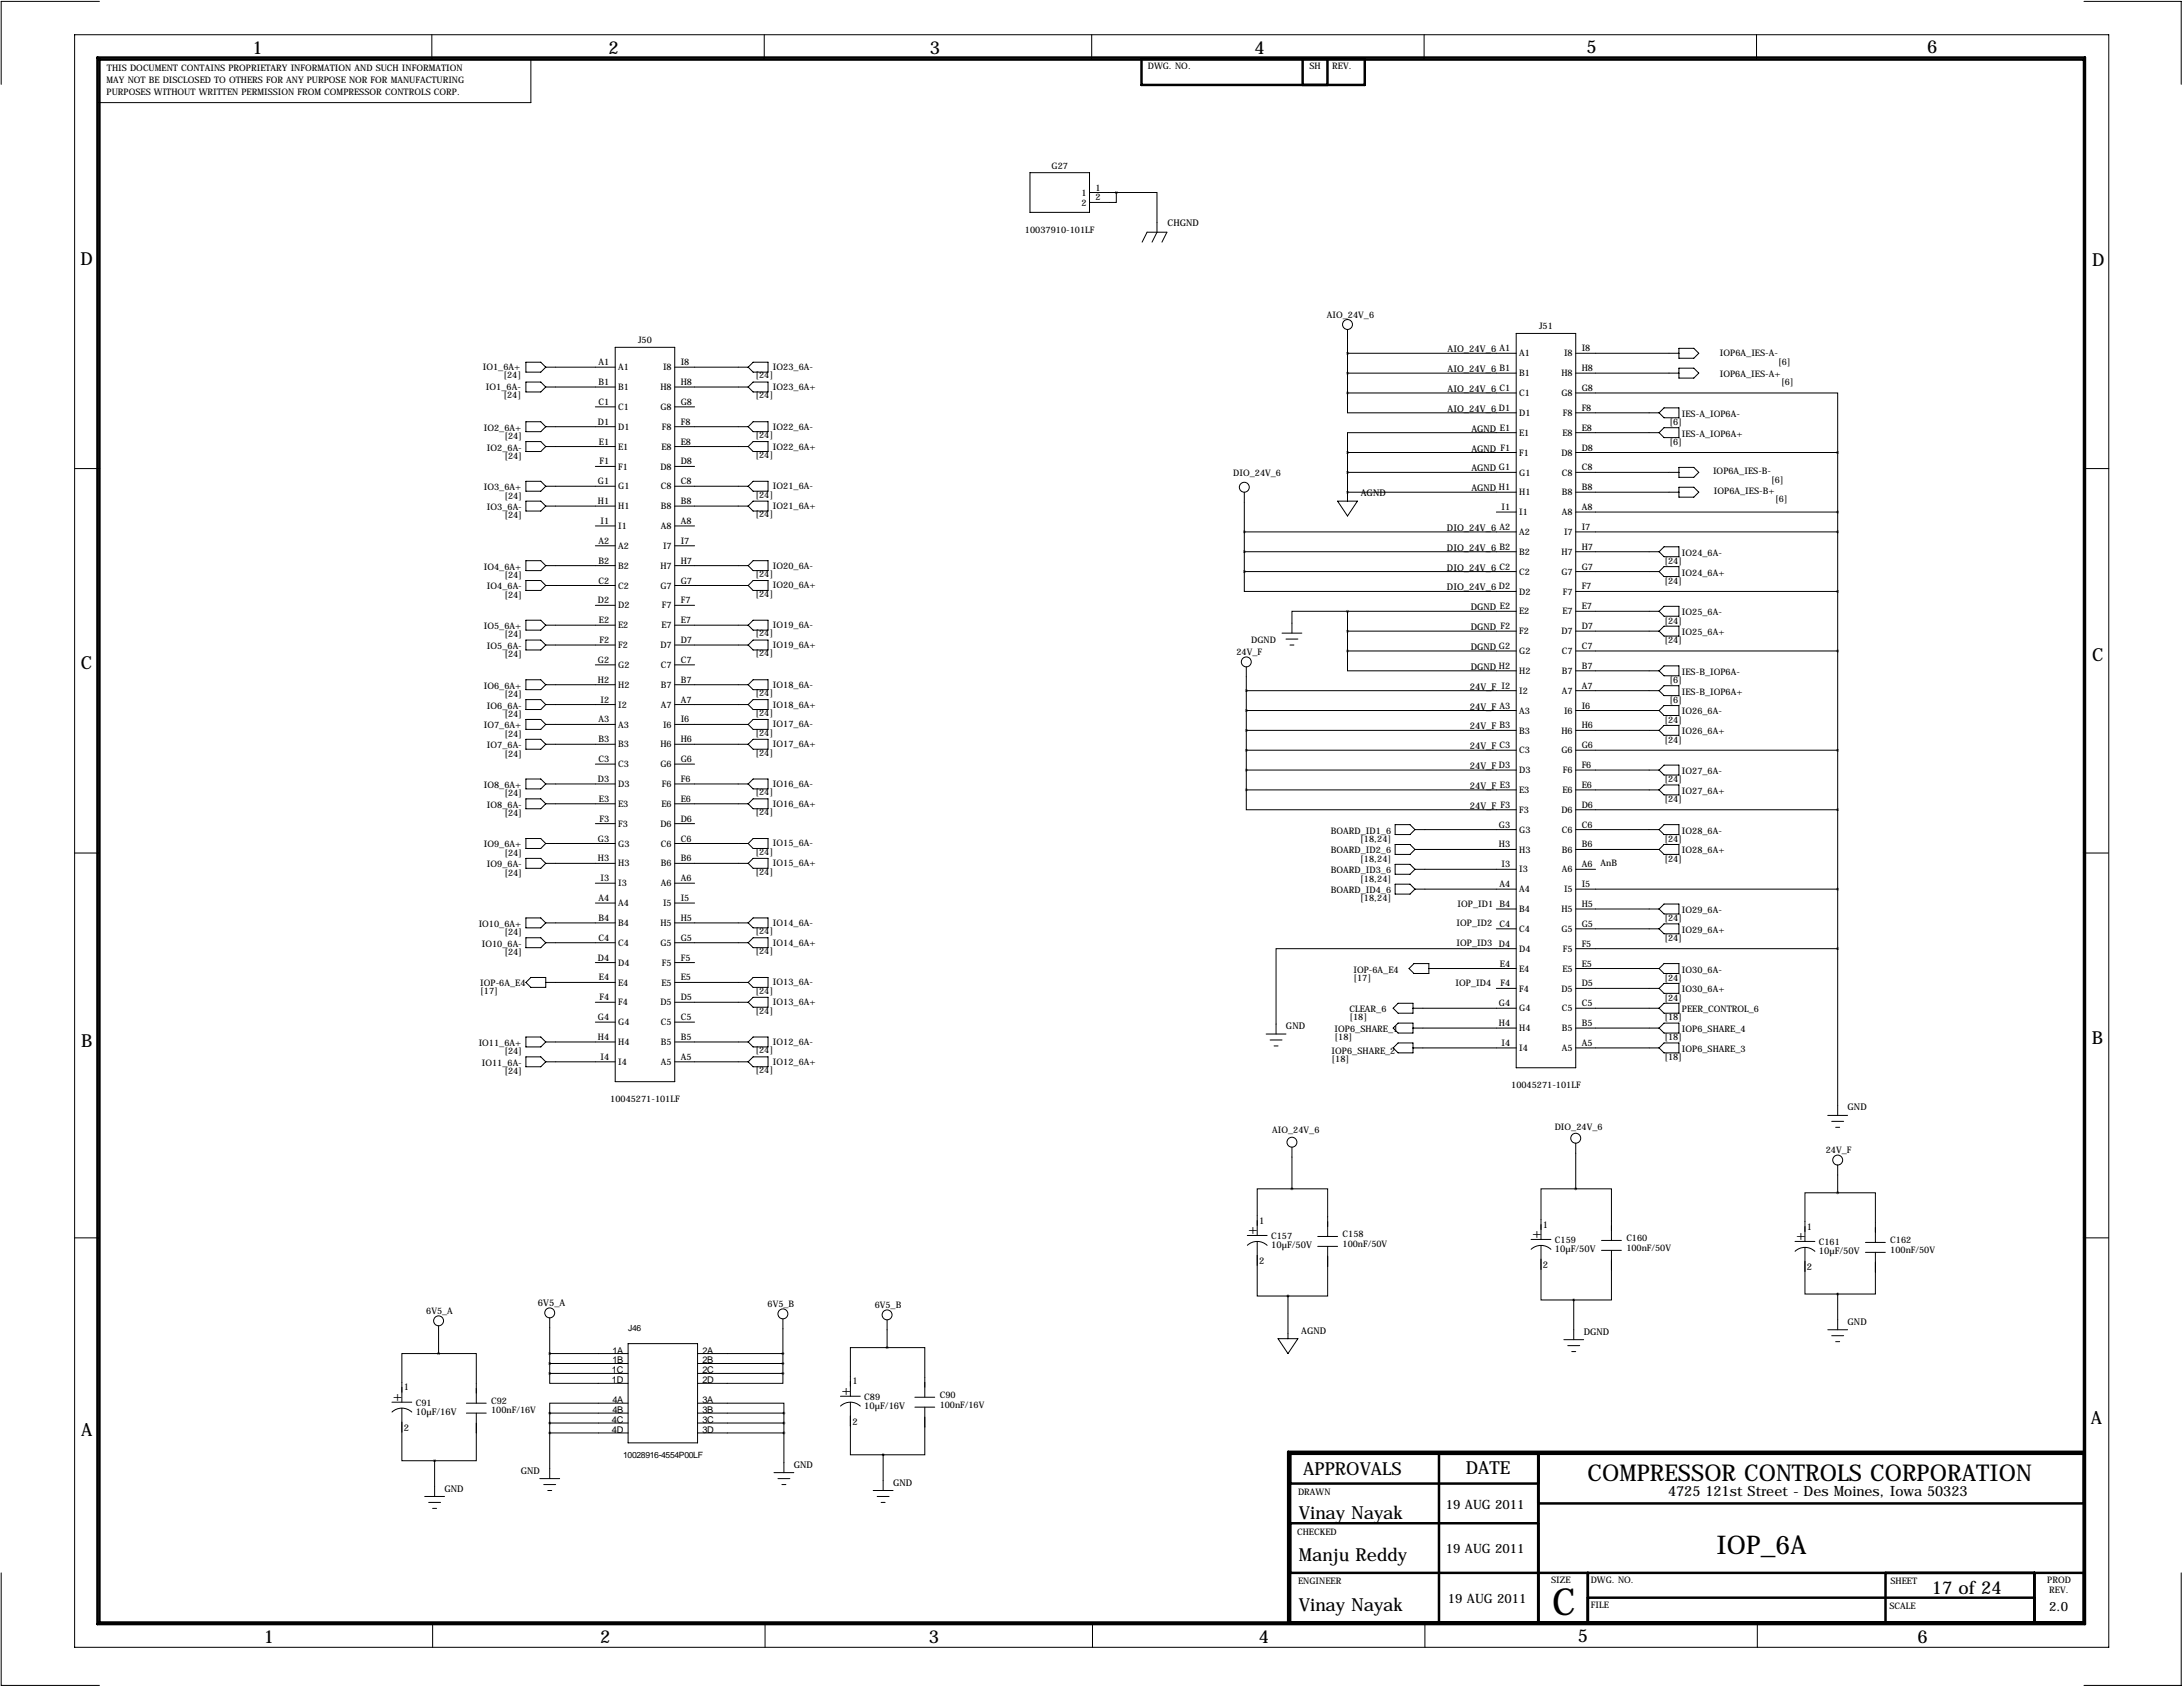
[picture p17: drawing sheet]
<svg xmlns="http://www.w3.org/2000/svg" width="559mm" height="432mm" viewBox="0 0 559 432" stroke-linecap="round" stroke-linejoin="round" font-family="sans-serif">
<defs><g id="words">
<text font-size="9.6" x="397.3" y="413.5">C</text>
<text font-size="6.6" x="439.4" y="397.8">IOP_6A</text>
<text font-size="5.9" x="406.4" y="379">COMPRESSOR CONTROLS CORPORATION</text>
<g font-size="4.6">
<text x="64.6" y="13.7">1</text>
<text x="155.8" y="13.7">2</text>
<text x="238" y="13.7">3</text>
<text x="321.1" y="13.7">4</text>
<text x="406.1" y="13.5">5</text>
<text x="493.3" y="13.5">6</text>
<text x="20.6" y="67.9">D</text>
<text x="535.6" y="68.1">D</text>
<text x="20.7" y="171.1">C</text>
<text x="535.5" y="169.2">C</text>
<text x="20.8" y="268.1">B</text>
<text x="535.4" y="267.2">B</text>
<text x="535.2" y="364.5">A</text>
<text x="20.8" y="367.5">A</text>
<text x="333.6" y="377.4">APPROVALS</text>
<text x="375.2" y="377.2">DATE</text>
<text x="332.5" y="388.9">Vinay Nayak</text>
<text x="332.5" y="399.5">Manju Reddy</text>
<text x="494.5" y="407.9">17 of 24</text>
<text x="332.5" y="412.2">Vinay Nayak</text>
<text x="67.5" y="420.6">1</text>
<text x="153.6" y="420.6">2</text>
<text x="237.8" y="420.6">3</text>
<text x="322.2" y="420.5">4</text>
<text x="403.9" y="420.4">5</text>
<text x="490.9" y="420.6">6</text>
</g>
<g font-size="3.6">
<text x="319.5" y="316">+</text>
<text x="392.2" y="317">+</text>
<text x="459.7" y="317.5">+</text>
<text x="100.6" y="358.6">+</text>
<text x="215.4" y="357.1">+</text>
<text x="427" y="383">4725 121st Street - Des Moines, Iowa 50323</text>
</g>
<g font-size="3.3">
<text x="370.1" y="386.3">19 AUG 2011</text>
<text x="370.1" y="397.5">19 AUG 2011</text>
<text x="370.6" y="410.2">19 AUG 2011</text>
<text x="524.5" y="412.2">2.0</text>
</g>
<g font-size="2.4">
<text x="298.9" y="57.9">CHGND</text>
<text x="370.5" y="90.2">AIO_24V_6 A1</text>
<text x="370.5" y="95.3">AIO_24V_6 B1</text>
<text x="370.5" y="100.3">AIO_24V_6 C1</text>
<text x="370.5" y="105.4">AIO_24V_6 D1</text>
<text x="376.6" y="110.5">AGND E1</text>
<text x="376.6" y="115.6">AGND F1</text>
<text x="376.6" y="120.7">AGND G1</text>
<text x="376.6" y="125.7">AGND H1</text>
<text x="348.3" y="127">AGND</text>
<text x="370.4" y="135.9">DIO_24V_6 A2</text>
<text x="370.4" y="141">DIO_24V_6 B2</text>
<text x="370.4" y="146.1">DIO_24V_6 C2</text>
<text x="370.4" y="151.1">DIO_24V_6 D2</text>
<text x="376.5" y="161.3">DGND F2</text>
<text x="376.5" y="156.2">DGND E2</text>
<text x="376.5" y="166.4">DGND G2</text>
<text x="376.5" y="171.5">DGND H2</text>
<text x="376.2" y="176.5">24V_F I2</text>
<text x="376.2" y="181.6">24V_F A3</text>
<text x="376.2" y="186.7">24V_F B3</text>
<text x="376.2" y="191.8">24V_F C3</text>
<text x="376.2" y="196.8">24V_F D3</text>
<text x="376.2" y="201.9">24V_F E3</text>
<text x="376.2" y="207">24V_F F3</text>
<text x="329.2" y="263.4">GND</text>
<text x="472.9" y="284.2">GND</text>
<text x="322.3" y="313.2">1</text>
<text x="395" y="314.2">1</text>
<text x="462.5" y="314.7">1</text>
<text x="322.3" y="323.5">2</text>
<text x="325.4" y="319.4">10µF/50V</text>
<text x="398" y="320.4">10µF/50V</text>
<text x="465.6" y="320.9">10µF/50V</text>
<text x="395" y="324.5">2</text>
<text x="462.5" y="325">2</text>
<text x="137.7" y="334.3">6V5_A</text>
<text x="333.1" y="341.4">AGND</text>
<text x="405.4" y="341.6">DGND</text>
<text x="472.9" y="339.1">GND</text>
<text x="156.8" y="346.5">1A</text>
<text x="179.8" y="346.5">2A</text>
<text x="156.7" y="351.5">1C</text>
<text x="156.8" y="349">1B</text>
<text x="179.8" y="349">2B</text>
<text x="179.8" y="351.5">2C</text>
<text x="103.4" y="355.9">1</text>
<text x="156.7" y="354.1">1D</text>
<text x="156.8" y="359.2">4A</text>
<text x="179.8" y="354.1">2D</text>
<text x="179.8" y="359.2">3A</text>
<text x="218.2" y="354.3">1</text>
<text x="106.4" y="362.1">10µF/16V</text>
<text x="156.7" y="364.2">4C</text>
<text x="156.8" y="361.7">4B</text>
<text x="179.8" y="361.7">3B</text>
<text x="179.8" y="364.2">3C</text>
<text x="218.2" y="364.6">2</text>
<text x="221.2" y="360.6">10µF/16V</text>
<text x="103.4" y="366.2">2</text>
<text x="156.7" y="366.8">4D</text>
<text x="179.8" y="366.8">3D</text>
<text x="133.3" y="377.2">GND</text>
<text x="203.2" y="375.7">GND</text>
<text x="113.8" y="381.8">GND</text>
<text x="228.6" y="380.2">GND</text>
</g>
<g font-size="2.3">
<text x="293.8" y="17.6">DWG. NO.</text>
<text x="335.2" y="17.7">SH</text>
<text x="341" y="17.7">REV.</text>
<text x="27.3" y="21.1">MAY NOT BE DISCLOSED TO OTHERS FOR ANY PURPOSE NOR FOR MANUFACTURING</text>
<text x="27.4" y="18.3">THIS DOCUMENT CONTAINS PROPRIETARY INFORMATION AND SUCH INFORMATION</text>
<text x="27.3" y="24.2">PURPOSES WITHOUT WRITTEN PERMISSION FROM COMPRESSOR CONTROLS CORP.</text>
<text x="269.2" y="43.2">G27</text>
<text x="276.8" y="50.1">1</text>
<text x="276.8" y="52.6">2</text>
<text x="280.4" y="48.8">1</text>
<text x="280.4" y="51.3">2</text>
<text x="262.4" y="59.5">10037910-101LF</text>
<text x="339.6" y="81.3">AIO_24V_6</text>
<text x="163.3" y="87.9">J50</text>
<text x="394" y="84.3">J51</text>
<text x="404.9" y="89.9">I8</text>
<text x="123.6" y="94.7">IO1_6A+</text>
<text x="153.2" y="93.5">A1</text>
<text x="158.2" y="94.8">A1</text>
<text x="169.7" y="94.8">I8</text>
<text x="174.2" y="93.5">I8</text>
<text x="197.9" y="94.7">IO23_6A-</text>
<text x="388.9" y="91.2">A1</text>
<text x="400.4" y="91.2">I8</text>
<text x="404.9" y="95">H8</text>
<text x="440.3" y="91.2">IOP6A_IES-A-</text>
<text x="455.2" y="93.3">[6]</text>
<text x="124.4" y="99.8">IO1_6A-</text>
<text x="128.9" y="96.9">[24]</text>
<text x="128.9" y="101.9">[24]</text>
<text x="153.2" y="98.6">B1</text>
<text x="158.2" y="99.9">B1</text>
<text x="169.1" y="99.9">H8</text>
<text x="174.2" y="98.6">H8</text>
<text x="193.4" y="101.9">[24]</text>
<text x="193.4" y="96.9">[24]</text>
<text x="197.9" y="99.8">IO23_6A+</text>
<text x="388.9" y="96.3">B1</text>
<text x="388.9" y="101.4">C1</text>
<text x="399.7" y="96.3">H8</text>
<text x="399.7" y="101.4">G8</text>
<text x="404.9" y="100.1">G8</text>
<text x="440.3" y="96.5">IOP6A_IES-A+</text>
<text x="455.9" y="98.6">[6]</text>
<text x="153.2" y="103.6">C1</text>
<text x="158.2" y="104.9">C1</text>
<text x="169.1" y="104.9">G8</text>
<text x="174.2" y="103.6">G8</text>
<text x="388.9" y="106.5">D1</text>
<text x="400.1" y="106.5">F8</text>
<text x="404.9" y="105.2">F8</text>
<text x="430.5" y="106.7">IES-A_IOP6A-</text>
<text x="123.9" y="110.2">IO2_6A+</text>
<text x="129.1" y="112.4">[24]</text>
<text x="153.1" y="108.7">D1</text>
<text x="153.3" y="113.8">E1</text>
<text x="158.2" y="110">D1</text>
<text x="169.5" y="110">F8</text>
<text x="174.2" y="108.7">F8</text>
<text x="174.2" y="113.8">E8</text>
<text x="193.4" y="112.1">[24]</text>
<text x="197.9" y="110">IO22_6A-</text>
<text x="388.9" y="111.6">E1</text>
<text x="400" y="111.6">E8</text>
<text x="404.9" y="110.2">E8</text>
<text x="427.4" y="108.8">[6]</text>
<text x="427.4" y="113.9">[6]</text>
<text x="430.5" y="111.8">IES-A_IOP6A+</text>
<text x="124.6" y="115.3">IO2_6A-</text>
<text x="129.1" y="117.4">[24]</text>
<text x="153.5" y="118.9">F1</text>
<text x="158.2" y="115.1">E1</text>
<text x="169.3" y="115.1">E8</text>
<text x="174.2" y="118.9">D8</text>
<text x="193.4" y="117.2">[24]</text>
<text x="197.9" y="115.1">IO22_6A+</text>
<text x="388.9" y="116.6">F1</text>
<text x="399.7" y="116.6">D8</text>
<text x="404.9" y="115.3">D8</text>
<text x="123.9" y="125.5">IO3_6A+</text>
<text x="153.1" y="124">G1</text>
<text x="158.2" y="120.2">F1</text>
<text x="158.2" y="125.3">G1</text>
<text x="169.1" y="120.2">D8</text>
<text x="169.2" y="125.3">C8</text>
<text x="174.2" y="124">C8</text>
<text x="197.9" y="125.2">IO21_6A-</text>
<text x="315.7" y="121.9">DIO_24V_6</text>
<text x="388.9" y="121.7">G1</text>
<text x="399.8" y="121.7">C8</text>
<text x="404.9" y="120.4">C8</text>
<text x="404.9" y="125.5">B8</text>
<text x="438.5" y="121.4">IOP6A_IES-B-</text>
<text x="453.4" y="123.5">[6]</text>
<text x="124.6" y="130.6">IO3_6A-</text>
<text x="129.1" y="127.6">[24]</text>
<text x="153.1" y="129">H1</text>
<text x="158.2" y="130.3">H1</text>
<text x="169.2" y="130.3">B8</text>
<text x="174.2" y="129">B8</text>
<text x="193.4" y="127.3">[24]</text>
<text x="197.9" y="130.3">IO21_6A+</text>
<text x="384.3" y="130.6">I1</text>
<text x="388.9" y="126.8">H1</text>
<text x="388.9" y="131.9">I1</text>
<text x="399.8" y="126.8">B8</text>
<text x="399.8" y="131.9">A8</text>
<text x="404.9" y="130.6">A8</text>
<text x="438.7" y="126.5">IOP6A_IES-B+</text>
<text x="454.4" y="128.6">[6]</text>
<text x="129.1" y="132.7">[24]</text>
<text x="153.7" y="134.1">I1</text>
<text x="158.2" y="135.4">I1</text>
<text x="169.2" y="135.4">A8</text>
<text x="174.2" y="134.1">A8</text>
<text x="193.4" y="132.4">[24]</text>
<text x="388.9" y="137">A2</text>
<text x="400.4" y="137">I7</text>
<text x="404.9" y="135.6">I7</text>
<text x="153.2" y="139.2">A2</text>
<text x="158.2" y="140.5">A2</text>
<text x="169.7" y="140.5">I7</text>
<text x="174.2" y="139.2">I7</text>
<text x="388.9" y="142">B2</text>
<text x="399.7" y="142">H7</text>
<text x="404.9" y="140.7">H7</text>
<text x="430.5" y="142.2">IO24_6A-</text>
<text x="123.9" y="145.8">IO4_6A+</text>
<text x="129.1" y="147.9">[24]</text>
<text x="153.2" y="144.3">B2</text>
<text x="153.2" y="149.4">C2</text>
<text x="158.2" y="145.6">B2</text>
<text x="169.1" y="145.6">H7</text>
<text x="174.2" y="144.3">H7</text>
<text x="174.2" y="149.4">G7</text>
<text x="193.4" y="147.7">[24]</text>
<text x="197.9" y="145.5">IO20_6A-</text>
<text x="388.9" y="147.1">C2</text>
<text x="399.7" y="147.1">G7</text>
<text x="404.9" y="145.8">G7</text>
<text x="426.1" y="144.4">[24]</text>
<text x="426.1" y="149.4">[24]</text>
<text x="430.5" y="147.3">IO24_6A+</text>
<text x="124.6" y="150.9">IO4_6A-</text>
<text x="129.1" y="153">[24]</text>
<text x="153.1" y="154.4">D2</text>
<text x="158.2" y="150.7">C2</text>
<text x="158.2" y="155.7">D2</text>
<text x="169.1" y="150.7">G7</text>
<text x="169.5" y="155.7">F7</text>
<text x="174.2" y="154.4">F7</text>
<text x="193.4" y="152.7">[24]</text>
<text x="197.9" y="150.6">IO20_6A+</text>
<text x="388.9" y="152.2">D2</text>
<text x="400.1" y="152.2">F7</text>
<text x="404.9" y="150.9">F7</text>
<text x="404.9" y="156">E7</text>
<text x="123.9" y="161">IO5_6A+</text>
<text x="153.3" y="159.5">E2</text>
<text x="158.2" y="160.8">E2</text>
<text x="169.3" y="160.8">E7</text>
<text x="174.2" y="159.5">E7</text>
<text x="197.9" y="160.8">IO19_6A-</text>
<text x="388.9" y="157.3">E2</text>
<text x="400" y="157.3">E7</text>
<text x="404.9" y="161">D7</text>
<text x="426.1" y="159.6">[24]</text>
<text x="430.5" y="157.5">IO25_6A-</text>
<text x="124.6" y="166.1">IO5_6A-</text>
<text x="129.1" y="163.2">[24]</text>
<text x="153.5" y="164.6">F2</text>
<text x="158.2" y="165.9">F2</text>
<text x="169.1" y="165.9">D7</text>
<text x="174.2" y="164.6">D7</text>
<text x="193.4" y="168">[24]</text>
<text x="193.4" y="162.9">[24]</text>
<text x="197.9" y="165.9">IO19_6A+</text>
<text x="316.5" y="167.6">24V_F</text>
<text x="320.3" y="164.6">DGND</text>
<text x="388.9" y="162.4">F2</text>
<text x="388.9" y="167.4">G2</text>
<text x="399.7" y="162.4">D7</text>
<text x="399.8" y="167.4">C7</text>
<text x="404.9" y="166.1">C7</text>
<text x="426.1" y="164.7">[24]</text>
<text x="430.5" y="162.6">IO25_6A+</text>
<text x="129.1" y="168.2">[24]</text>
<text x="153.1" y="169.7">G2</text>
<text x="158.2" y="171">G2</text>
<text x="169.2" y="171">C7</text>
<text x="174.2" y="169.7">C7</text>
<text x="388.9" y="172.5">H2</text>
<text x="399.8" y="172.5">B7</text>
<text x="404.9" y="171.2">B7</text>
<text x="430.5" y="172.7">IES-B_IOP6A-</text>
<text x="123.9" y="176.3">IO6_6A+</text>
<text x="129.1" y="178.4">[24]</text>
<text x="153.1" y="174.8">H2</text>
<text x="153.7" y="179.8">I2</text>
<text x="158.2" y="176.1">H2</text>
<text x="169.2" y="176.1">B7</text>
<text x="174.2" y="174.8">B7</text>
<text x="174.2" y="179.8">A7</text>
<text x="193.4" y="178.1">[24]</text>
<text x="197.9" y="176">IO18_6A-</text>
<text x="388.9" y="177.6">I2</text>
<text x="399.8" y="177.6">A7</text>
<text x="404.9" y="176.3">A7</text>
<text x="427.4" y="174.8">[6]</text>
<text x="427.4" y="179.9">[6]</text>
<text x="430.5" y="177.8">IES-B_IOP6A+</text>
<text x="124.6" y="181.4">IO6_6A-</text>
<text x="129.1" y="183.5">[24]</text>
<text x="153.2" y="184.9">A3</text>
<text x="158.2" y="181.1">I2</text>
<text x="169.2" y="181.1">A7</text>
<text x="174.2" y="184.9">I6</text>
<text x="193.4" y="183.2">[24]</text>
<text x="197.9" y="181.1">IO18_6A+</text>
<text x="388.9" y="182.7">A3</text>
<text x="400.4" y="182.7">I6</text>
<text x="404.9" y="181.4">I6</text>
<text x="426.1" y="185">[24]</text>
<text x="430.5" y="182.9">IO26_6A-</text>
<text x="123.9" y="186.4">IO7_6A+</text>
<text x="124.6" y="191.5">IO7_6A-</text>
<text x="129.1" y="188.6">[24]</text>
<text x="153.2" y="190">B3</text>
<text x="158.2" y="186.2">A3</text>
<text x="158.2" y="191.3">B3</text>
<text x="169.1" y="191.3">H6</text>
<text x="169.7" y="186.2">I6</text>
<text x="174.2" y="190">H6</text>
<text x="193.4" y="188.3">[24]</text>
<text x="197.9" y="191.3">IO17_6A+</text>
<text x="197.9" y="186.2">IO17_6A-</text>
<text x="388.9" y="187.8">B3</text>
<text x="399.7" y="187.8">H6</text>
<text x="404.9" y="186.4">H6</text>
<text x="404.9" y="191.5">G6</text>
<text x="426.1" y="190.1">[24]</text>
<text x="430.5" y="188">IO26_6A+</text>
<text x="129.1" y="193.6">[24]</text>
<text x="153.2" y="195.1">C3</text>
<text x="158.2" y="196.4">C3</text>
<text x="169.1" y="196.4">G6</text>
<text x="174.2" y="195.1">G6</text>
<text x="193.4" y="193.4">[24]</text>
<text x="388.9" y="192.8">C3</text>
<text x="388.9" y="197.9">D3</text>
<text x="399.7" y="192.8">G6</text>
<text x="400.1" y="197.9">F6</text>
<text x="404.9" y="196.6">F6</text>
<text x="123.9" y="201.7">IO8_6A+</text>
<text x="129.1" y="203.8">[24]</text>
<text x="153.1" y="200.2">D3</text>
<text x="158.2" y="201.5">D3</text>
<text x="169.5" y="201.5">F6</text>
<text x="174.2" y="200.2">F6</text>
<text x="193.4" y="203.5">[24]</text>
<text x="197.9" y="201.4">IO16_6A-</text>
<text x="388.9" y="203">E3</text>
<text x="400" y="203">E6</text>
<text x="404.9" y="201.7">E6</text>
<text x="426.1" y="200.2">[24]</text>
<text x="430.5" y="198.1">IO27_6A-</text>
<text x="430.5" y="203.2">IO27_6A+</text>
<text x="124.6" y="206.8">IO8_6A-</text>
<text x="129.1" y="208.9">[24]</text>
<text x="153.3" y="205.2">E3</text>
<text x="158.2" y="206.5">E3</text>
<text x="169.3" y="206.5">E6</text>
<text x="174.2" y="205.2">E6</text>
<text x="193.4" y="208.6">[24]</text>
<text x="197.9" y="206.5">IO16_6A+</text>
<text x="388.9" y="208.1">F3</text>
<text x="399.7" y="208.1">D6</text>
<text x="404.9" y="206.8">D6</text>
<text x="426.1" y="205.3">[24]</text>
<text x="153.1" y="215.4">G3</text>
<text x="153.5" y="210.3">F3</text>
<text x="158.2" y="211.6">F3</text>
<text x="169.1" y="211.6">D6</text>
<text x="174.2" y="210.3">D6</text>
<text x="174.2" y="215.4">C6</text>
<text x="340.7" y="213.4">BOARD_ID1_6</text>
<text x="348.2" y="215.5">[18,24]</text>
<text x="383.7" y="211.8">G3</text>
<text x="388.9" y="213.2">G3</text>
<text x="399.8" y="213.2">C6</text>
<text x="404.9" y="211.8">C6</text>
<text x="426.1" y="215.5">[24]</text>
<text x="430.5" y="213.4">IO28_6A-</text>
<text x="123.9" y="216.9">IO9_6A+</text>
<text x="124.6" y="222">IO9_6A-</text>
<text x="129.1" y="219">[24]</text>
<text x="153.1" y="220.5">H3</text>
<text x="158.2" y="216.7">G3</text>
<text x="158.2" y="221.8">H3</text>
<text x="169.2" y="216.7">C6</text>
<text x="169.2" y="221.8">B6</text>
<text x="174.2" y="220.5">B6</text>
<text x="193.4" y="218.8">[24]</text>
<text x="197.9" y="221.7">IO15_6A+</text>
<text x="197.9" y="216.7">IO15_6A-</text>
<text x="340.7" y="218.4">BOARD_ID2_6</text>
<text x="348.2" y="220.6">[18,24]</text>
<text x="383.7" y="216.9">H3</text>
<text x="384.3" y="222">I3</text>
<text x="388.9" y="218.2">H3</text>
<text x="399.8" y="218.2">B6</text>
<text x="404.9" y="216.9">B6</text>
<text x="404.9" y="222">A6</text>
<text x="409.7" y="221.7">AnB</text>
<text x="426.1" y="220.6">[24]</text>
<text x="430.5" y="218.4">IO28_6A+</text>
<text x="129.1" y="224.1">[24]</text>
<text x="153.7" y="225.6">I3</text>
<text x="158.2" y="226.9">I3</text>
<text x="169.2" y="226.9">A6</text>
<text x="174.2" y="225.6">A6</text>
<text x="193.4" y="223.9">[24]</text>
<text x="340.7" y="223.5">BOARD_ID3_6</text>
<text x="348.2" y="225.6">[18,24]</text>
<text x="383.8" y="227.1">A4</text>
<text x="388.9" y="223.3">I3</text>
<text x="399.8" y="223.3">A6</text>
<text x="404.9" y="227.1">I5</text>
<text x="153.2" y="230.6">A4</text>
<text x="158.2" y="231.9">A4</text>
<text x="169.7" y="231.9">I5</text>
<text x="174.2" y="230.6">I5</text>
<text x="340.7" y="228.6">BOARD_ID4_6</text>
<text x="348.2" y="230.7">[18,24]</text>
<text x="373.1" y="232.2">IOP_ID1 B4</text>
<text x="388.9" y="228.4">A4</text>
<text x="388.9" y="233.5">B4</text>
<text x="399.7" y="233.5">H5</text>
<text x="400.4" y="228.4">I5</text>
<text x="404.9" y="232.2">H5</text>
<text x="430.5" y="233.7">IO29_6A-</text>
<text x="122.5" y="237.2">IO10_6A+</text>
<text x="129.1" y="239.4">[24]</text>
<text x="153.2" y="235.7">B4</text>
<text x="158.2" y="237">B4</text>
<text x="169.1" y="237">H5</text>
<text x="174.2" y="235.7">H5</text>
<text x="193.4" y="239.1">[24]</text>
<text x="197.9" y="237">IO14_6A-</text>
<text x="372.9" y="237">IOP_ID2</text>
<text x="383.8" y="237.2">C4</text>
<text x="388.9" y="238.6">C4</text>
<text x="399.7" y="238.6">G5</text>
<text x="404.9" y="237.2">G5</text>
<text x="426.1" y="235.8">[24]</text>
<text x="430.5" y="238.8">IO29_6A+</text>
<text x="123.3" y="242.3">IO10_6A-</text>
<text x="129.1" y="244.4">[24]</text>
<text x="153.1" y="245.9">D4</text>
<text x="153.2" y="240.8">C4</text>
<text x="158.2" y="242.1">C4</text>
<text x="169.1" y="242.1">G5</text>
<text x="174.2" y="240.8">G5</text>
<text x="174.2" y="245.9">F5</text>
<text x="193.4" y="244.2">[24]</text>
<text x="197.9" y="242.1">IO14_6A+</text>
<text x="372.9" y="242.1">IOP_ID3</text>
<text x="383.7" y="242.3">D4</text>
<text x="388.9" y="243.6">D4</text>
<text x="400.1" y="243.6">F5</text>
<text x="404.9" y="242.3">F5</text>
<text x="426.1" y="240.9">[24]</text>
<text x="153.3" y="251">E4</text>
<text x="158.2" y="247.2">D4</text>
<text x="169.5" y="247.2">F5</text>
<text x="174.2" y="251">E5</text>
<text x="346.5" y="248.9">IOP-6A_E4</text>
<text x="346.5" y="251">[17]</text>
<text x="384" y="247.4">E4</text>
<text x="388.9" y="248.7">E4</text>
<text x="400" y="248.7">E5</text>
<text x="404.9" y="247.4">E5</text>
<text x="426.1" y="251">[24]</text>
<text x="430.5" y="248.9">IO30_6A-</text>
<text x="122.9" y="252.5">IOP-6A_E4</text>
<text x="122.9" y="254.3">[17]</text>
<text x="153.5" y="256">F4</text>
<text x="158.2" y="252.3">E4</text>
<text x="158.2" y="257.3">F4</text>
<text x="169.1" y="257.3">D5</text>
<text x="169.3" y="252.3">E5</text>
<text x="174.2" y="256">D5</text>
<text x="193.4" y="254.3">[24]</text>
<text x="197.9" y="257.3">IO13_6A+</text>
<text x="197.9" y="252.2">IO13_6A-</text>
<text x="372.6" y="252.5">IOP_ID4</text>
<text x="383.7" y="257.6">G4</text>
<text x="384.1" y="252.5">F4</text>
<text x="388.9" y="253.8">F4</text>
<text x="399.7" y="253.8">D5</text>
<text x="404.9" y="252.5">D5</text>
<text x="404.9" y="257.6">C5</text>
<text x="426.1" y="256.1">[24]</text>
<text x="430.5" y="254">IO30_6A+</text>
<text x="153.1" y="261.1">G4</text>
<text x="158.2" y="262.4">G4</text>
<text x="169.2" y="262.4">C5</text>
<text x="174.2" y="261.1">C5</text>
<text x="193.4" y="259.4">[24]</text>
<text x="345.4" y="259.1">CLEAR_6</text>
<text x="345.4" y="261.2">[18]</text>
<text x="383.7" y="262.6">H4</text>
<text x="388.9" y="258.9">G4</text>
<text x="388.9" y="263.9">H4</text>
<text x="399.8" y="258.9">C5</text>
<text x="399.8" y="263.9">B5</text>
<text x="404.9" y="262.6">B5</text>
<text x="426.1" y="261.2">[18]</text>
<text x="430.5" y="259.1">PEER_CONTROL_6</text>
<text x="122.5" y="267.7">IO11_6A+</text>
<text x="129.1" y="269.8">[24]</text>
<text x="153.1" y="266.2">H4</text>
<text x="158.2" y="267.5">H4</text>
<text x="169.2" y="267.5">B5</text>
<text x="174.2" y="266.2">B5</text>
<text x="193.4" y="269.6">[24]</text>
<text x="197.9" y="267.5">IO12_6A-</text>
<text x="340.9" y="269.7">IOP6_SHARE_2</text>
<text x="341.6" y="264.2">IOP6_SHARE_1</text>
<text x="341.6" y="266.3">[18]</text>
<text x="384.3" y="267.7">I4</text>
<text x="388.9" y="269">I4</text>
<text x="399.8" y="269">A5</text>
<text x="404.9" y="267.7">A5</text>
<text x="426.1" y="266.3">[18]</text>
<text x="430.5" y="264.2">IOP6_SHARE_4</text>
<text x="430.5" y="269.2">IOP6_SHARE_3</text>
<text x="123.3" y="272.8">IO11_6A-</text>
<text x="129.1" y="274.9">[24]</text>
<text x="153.7" y="271.3">I4</text>
<text x="158.2" y="272.6">I4</text>
<text x="169.2" y="272.6">A5</text>
<text x="174.2" y="271.3">A5</text>
<text x="193.4" y="274.7">[24]</text>
<text x="197.9" y="272.5">IO12_6A+</text>
<text x="340.9" y="271.9">[18]</text>
<text x="426.1" y="271.4">[18]</text>
<text x="386.8" y="278.5">10045271-101LF</text>
<text x="156.2" y="282">10045271-101LF</text>
<text x="325.7" y="290.1">AIO_24V_6</text>
<text x="398" y="289.3">DIO_24V_6</text>
<text x="467.4" y="295.1">24V_F</text>
<text x="325.4" y="317.2">C157</text>
<text x="343.7" y="316.7">C158</text>
<text x="416.3" y="317.8">C160</text>
<text x="343.7" y="319.1">100nF/50V</text>
<text x="398" y="318.3">C159</text>
<text x="416.3" y="320.1">100nF/50V</text>
<text x="465.6" y="318.8">C161</text>
<text x="483.9" y="318.3">C162</text>
<text x="483.9" y="320.6">100nF/50V</text>
<text x="196.5" y="334.5">6V5_B</text>
<text x="223.9" y="334.8">6V5_B</text>
<text x="109.1" y="336.3">6V5_A</text>
<text x="106.4" y="359.9">C91</text>
<text x="125.7" y="359.4">C92</text>
<text x="221.2" y="358.4">C89</text>
<text x="240.5" y="357.9">C90</text>
<text x="125.7" y="361.8">100nF/16V</text>
<text x="240.5" y="360.3">100nF/16V</text>
<text x="332.3" y="382.8">DRAWN</text>
<text x="332" y="392.9">CHECKED</text>
<text x="332.3" y="405.4">ENGINEER</text>
<text x="397.1" y="405.1">SIZE</text>
<text x="407.2" y="405.1">DWG. NO.</text>
<text x="483.9" y="405.4">SHEET</text>
<text x="524.1" y="405.1">PROD</text>
<text x="524.6" y="407.7">REV.</text>
<text x="407.2" y="411.5">FILE</text>
<text x="483.7" y="411.7">SCALE</text>
</g>
<g font-size="2.2">
<text x="160.8" y="340.6">J46</text>
<text x="159.5" y="373.1">10028916-4554P00LF</text>
</g>
</g></defs>
<g fill="none" stroke="#000" stroke-width=".26">
<path d="M19.1 8.9h520.7v412.7h-520.7zM25.5 .4h-25.2v21.2M110.5 8.9v6.3M143.1 15.2h-7.2v11.1h-110.9M195.6 8.9v6.3M279.5 8.9v6.3M364.5 8.9v6.3M449.6 8.9v6.3M533.5 .4h24.8v21.2M263.7 44.2h15.2v10.2h-15.2zM278.9 49.3h6.9M285.8 49.3v2.5h-6.9"/>
<path d="M285.8 49.3h10.4v10.1l-1.3 2.6M292.4 62l1.2-2.6h5.1l-1.3 2.6M134.6 92.7h3.8l1.3 1.3-1.3 1.2h-3.8zM134.6 97.8h3.8l1.3 1.3-1.3 1.2h-3.8zM139.7 94h17.8M139.7 99.1h17.8M157.5 88.9h15.2v188h-15.2zM172.7 94h18.8M172.7 99.1h18.8M192.8 92.7h3.8v2.5h-3.8l-1.3-1.2zM192.8 97.8h3.8v2.5h-3.8l-1.3-1.2zM344.9 90.4h43.2"/>
<path d="M344.9 95.5h43.2M344.9 84.3v16.3M388.1 85.3h15.3v188h-15.3zM403.4 90.4h26.4M403.4 95.5h26.4M429.8 89.2h3.8l1.2 1.2-1.2 1.3h-3.8zM429.8 94.2h3.8l1.2 1.3-1.2 1.3h-3.8zM19.2 119.9h6.4M134.6 107.9h3.8l1.3 1.3-1.3 1.3h-3.8zM134.6 113h3.8l1.3 1.3-1.3 1.3h-3.8zM139.7 109.2h17.8M139.7 114.3h17.8"/>
<path d="M152.4 104.1h5.1M152.4 119.4h5.1M172.7 104.1h5.1M172.7 109.2h18.8M172.7 114.3h18.8M172.7 119.4h5.1M192.8 107.9h3.8v2.6h-3.8l-1.3-1.3zM192.8 113h3.8v2.6h-3.8l-1.3-1.3zM344.9 100.6v5.1h43.2M344.9 100.6h43.2M344.9 115.8h43.2M344.9 115.8v12.5"/>
<path d="M388.1 110.7h-43.2v5.1M403.4 100.6h67v15.2M403.4 105.7h21.3M403.4 110.7h21.3M403.4 115.8h67M424.7 110.7l1.3-1.2h3.8v2.5h-3.8zM426 104.4h3.8v2.5h-3.8l-1.3-1.2zM429.8 119.6h3.8l1.2 1.3-1.2 1.3h-3.8zM470.4 115.8v169.7M533.4 119.9h6.4M134.6 123.2h3.8l1.3 1.3-1.3 1.2h-3.8zM134.6 128.3h3.8l1.3 1.2-1.3 1.3h-3.8z"/>
<path d="M139.7 124.5h17.8M139.7 129.5h17.8M152.4 134.6h5.1M152.4 139.7h5.1M172.7 124.5h18.8M172.7 129.5h18.8M172.7 134.6h5.1M172.7 139.7h5.1M191.5 124.5l1.3-1.3h3.8v2.5h-3.8zM192.8 128.3h3.8v2.5h-3.8l-1.3-1.3zM318.5 136.1h69.6M318.5 126v20.3"/>
<path d="M342.4 128.3h5.1l-2.6 3.8zM344.9 120.9h43.2M344.9 126h43.2M383 131.1h5.1M403.4 120.9h26.4M403.4 126h26.4M403.4 131.1h67M403.4 136.1h67M426 140h3.8v2.5h-3.8l-1.3-1.3zM429.8 124.7h3.8l1.2 1.3-1.2 1.3h-3.8zM134.6 143.5h3.8l1.3 1.3-1.3 1.2h-3.8zM134.6 148.6h3.8l1.3 1.3-1.3 1.2h-3.8z"/>
<path d="M134.6 158.8h3.8l1.3 1.2-1.3 1.3h-3.8zM139.7 144.8h17.8M139.7 149.9h17.8M152.4 154.9h5.1M172.7 144.8h18.8M172.7 149.9h18.8M172.7 154.9h5.1M191.5 149.9l1.3-1.3h3.8v2.5h-3.8zM192.8 143.5h3.8v2.5h-3.8l-1.3-1.2zM318.5 146.3v5.1h69.6M318.5 141.2h69.6M318.5 146.3h69.6"/>
<path d="M344.9 156.5h-14.2v5.6M344.9 156.5h43.2M344.9 156.5v10.1M403.4 141.2h21.3M403.4 146.3h21.3M403.4 151.4h67M403.4 156.5h21.3M426 145h3.8v2.6h-3.8l-1.3-1.3zM426 155.2h3.8v2.5h-3.8l-1.3-1.2zM134.6 163.8h3.8l1.3 1.3-1.3 1.3h-3.8zM134.6 174h3.8l1.3 1.3-1.3 1.2h-3.8zM134.6 179.1h3.8l1.3 1.2-1.3 1.3h-3.8z"/>
<path d="M139.7 160h17.8M139.7 165.1h17.8M139.7 175.3h17.8M152.4 170.2h5.1M172.7 160h18.8M172.7 165.1h18.8M172.7 170.2h5.1M172.7 175.3h18.8M191.5 160l1.3-1.2h3.8v2.5h-3.8zM192.8 163.8h3.8v2.6h-3.8l-1.3-1.3zM192.8 174h3.8v2.5h-3.8l-1.3-1.2zM192.8 179.1h3.8v2.5h-3.8l-1.3-1.3z"/>
<path d="M319 176.8h69.1M319 170.7v31.5M328.2 162.1h5M329.2 163.6h3M330.2 165.1h1M344.9 166.6v5.1h43.2M344.9 161.5h43.2M344.9 166.6h43.2M403.4 161.5h21.3M403.4 166.6h67M403.4 171.7h21.3M403.4 176.8h21.3"/>
<path d="M424.7 171.7l1.3-1.3h3.8v2.6h-3.8zM424.7 176.8l1.3-1.3h3.8v2.6h-3.8zM426 160.3h3.8v2.5h-3.8l-1.3-1.3zM134.6 184.1h3.8l1.3 1.3-1.3 1.3h-3.8zM134.6 189.2h3.8l1.3 1.3-1.3 1.3h-3.8zM134.6 199.4h3.8l1.3 1.3-1.3 1.2h-3.8zM139.7 180.3h17.8M139.7 185.4h17.8M139.7 190.5h17.8M152.4 195.6h5.1M172.7 180.3h18.8M172.7 185.4h18.8"/>
<path d="M172.7 190.5h18.8M172.7 195.6h5.1M192.8 184.1h3.8v2.6h-3.8l-1.3-1.3zM192.8 189.2h3.8v2.6h-3.8l-1.3-1.3zM192.8 199.4h3.8v2.5h-3.8l-1.3-1.2zM319 181.9h69.1M319 186.9h69.1M319 192h69.1M319 197.1h69.1M403.4 181.9h21.3M403.4 186.9h21.3M403.4 192h67"/>
<path d="M403.4 197.1h21.3M424.7 186.9l1.3-1.2h3.8v2.5h-3.8zM424.7 197.1l1.3-1.3h3.8v2.6h-3.8zM426 180.6h3.8v2.5h-3.8l-1.3-1.2zM19 218.3h6.5M134.6 204.5h3.8l1.3 1.2-1.3 1.3h-3.8zM134.6 214.6h3.8l1.3 1.3-1.3 1.3h-3.8zM134.6 219.7h3.8l1.3 1.3-1.3 1.2h-3.8zM139.7 200.7h17.8M139.7 205.7h17.8M139.7 215.9h17.8M152.4 210.8h5.1"/>
<path d="M172.7 200.7h18.8M172.7 205.7h18.8M172.7 210.8h5.1M172.7 215.9h18.8M192.8 204.5h3.8v2.5h-3.8l-1.3-1.3zM192.8 214.6h3.8v2.6h-3.8l-1.3-1.3zM192.8 219.7h3.8v2.5h-3.8l-1.3-1.2zM319 202.2v5.1h69.1M319 202.2h69.1M357.1 211.1h3.8l1.3 1.2-1.3 1.3h-3.8zM357.1 216.2h3.8l1.3 1.2-1.3 1.3h-3.8zM362.2 212.3h25.9"/>
<path d="M362.2 217.4h25.9M403.4 202.2h21.3M403.4 207.3h67M403.4 212.3h21.3M403.4 217.4h21.3M424.7 202.2l1.3-1.3h3.8v2.6h-3.8zM424.7 212.3l1.3-1.2h3.8v2.5h-3.8zM426 216.2h3.8v2.5h-3.8l-1.3-1.3zM533.3 218.3h6.4M134.6 234.9h3.8l1.3 1.3-1.3 1.3h-3.8zM139.7 221h17.8M139.7 236.2h17.8"/>
<path d="M152.4 226.1h5.1M152.4 231.1h5.1M172.7 221h18.8M172.7 226.1h5.1M172.7 231.1h5.1M172.7 236.2h18.8M192.8 234.9h3.8v2.6h-3.8l-1.3-1.3zM357.1 221.2h3.8l1.3 1.3-1.3 1.3h-3.8zM357.1 226.3h3.8l1.3 1.3-1.3 1.3h-3.8zM362.2 222.5h25.9M362.2 227.6h25.9M383 232.7h5.1"/>
<path d="M383 237.7h5.1M403.4 222.5h5M403.4 227.6h67M403.4 232.7h21.3M403.4 237.7h21.3M424.7 237.7l1.3-1.2h3.8v2.5h-3.8zM426 231.4h3.8v2.5h-3.8l-1.3-1.2zM134.6 240h3.8l1.3 1.3-1.3 1.3h-3.8zM134.6 251.5l1.3-1.3h3.8v2.5h-3.8zM139.7 241.3h17.8M139.7 251.5h17.8M152.4 246.4h5.1"/>
<path d="M152.4 256.5h5.1M172.7 241.3h18.8M172.7 246.4h5.1M172.7 251.5h18.8M172.7 256.5h18.8M191.5 251.5l1.3-1.3h3.8v2.5h-3.8zM192.8 240h3.8v2.6h-3.8l-1.3-1.3zM192.8 255.3h3.8v2.5h-3.8l-1.3-1.3zM356.6 258.1l1.3-1.3h3.8v2.5h-3.8zM360.7 247.9l1.2-1.3h3.9v2.6h-3.9zM361.7 258.1h26.4M365.8 247.9h22.3"/>
<path d="M383 253h5.1M388.1 242.8h-61.5v21.9M403.4 242.8h67M403.4 247.9h21.3M403.4 253h21.3M403.4 258.1h21.3M424.7 258.1l1.3-1.3h3.8v2.5h-3.8zM426 246.6h3.8v2.6h-3.8l-1.3-1.3zM426 251.7h3.8v2.6h-3.8l-1.3-1.3zM134.6 265.4h3.8l1.3 1.3-1.3 1.3h-3.8zM134.6 270.5h3.8l1.3 1.3-1.3 1.2h-3.8zM139.7 266.7h17.8"/>
<path d="M139.7 271.8h17.8M152.4 261.6h5.1M172.7 261.6h5.1M172.7 266.7h18.8M172.7 271.8h18.8M192.8 265.4h3.8v2.6h-3.8l-1.3-1.3zM192.8 270.5h3.8v2.5h-3.8l-1.3-1.2zM324.1 264.7h5.1M325.1 266.2h3.1M326.1 267.7h1.1M357.9 261.9h3.8v2.5h-3.8l-1.3-1.3zM357.9 267h3.8v2.5h-3.8l-1.3-1.3z"/>
<path d="M361.7 263.1h26.4M361.7 268.2h26.4M403.4 263.1h21.3M403.4 268.2h21.3M426 261.9h3.8v2.5h-3.8l-1.3-1.3zM426 267h3.8v2.5h-3.8l-1.3-1.3zM330.7 293.6v10.7M403.4 292.6v11.7M467.9 285.5h5M468.9 287h3M469.9 288.5h1M470.4 298.2v7.1"/>
<path d="M19 316.8h6.5M319.3 316.2h5.1M319.3 318.8a3.7 3.7 0 0 1 5.1 0M321.8 317.8v13.9h7.9M330.7 304.3h-8.9v11.9M330.7 304.3h9.2v12.2M337.3 316.5h5.1M337.3 319h5.1M339.9 319v12.7h-10.2M391.9 317.2h5.1M391.9 319.8a3.7 3.7 0 0 1 5.1 0M394.5 318.8v13.9h8.3"/>
<path d="M403.4 304.3h-8.9v12.9M403.4 304.3h9.1v13.2M410 317.5h5M459.5 317.8h5.1M462 319.3v11.9h8.4M470.4 305.3h-8.4v12.5M470.4 305.3h9.7v12.7M477.5 318h5.1M533.3 316.8h6.4M112.3 339.3v7.2M140.7 337.3v14.2M200.4 337.6v13.9"/>
<path d="M227.1 337.8v7.1M329.7 331.7v10.9M402.8 332.7v10.2M410 320h5M412.5 320v12.7h-9.7M459.5 320.3a3.7 3.7 0 0 1 5.1 0M470.4 331.2v9.2M477.5 320.5h5.1M480.1 320.5v10.7h-9.7M100.3 358.9h5.1M112.3 346.5h-9.4v12.4M112.3 346.5h9.6v12.7"/>
<path d="M119.4 359.2h5.1M140.7 351.5v2.6h20.1M140.7 346.5h20.1M140.7 349h20.1M140.7 351.5h20.1M160.8 359.2h-20.1v2.5M160.8 343.9h17.8v25.4h-17.8zM178.6 359.2h22.1v2.5M178.6 346.5h21.8M178.6 349h21.8M178.6 351.5h21.8M200.4 351.5v2.6h-21.8"/>
<path d="M215.1 357.4h5.1M215.1 359.9a3.7 3.7 0 0 1 5.1 0M217.7 358.9v13.5h8.4M227.1 344.9h-9.4v12.5M227.1 344.9h9.6v12.7M234.2 357.6h5.1M327.2 342.6h5l-2.5 3.9zM400.3 342.9h5.1M401.3 344.4h3.1M402.3 345.9h1.1M467.9 340.4h5M468.9 341.9h3"/>
<path d="M469.9 343.4h1M100.3 361.4a3.7 3.7 0 0 1 5.1 0M102.9 360.4v13.5h8.4M111.3 373.9v9.1M119.4 361.7h5.1M121.9 361.7v12.2h-10.6M138.2 378.5h5.1M139.2 380h3M140.7 361.7h20.1M140.7 366.8h20.1M140.7 364.2h20.1M140.7 361.7v16.8"/>
<path d="M178.6 361.7h22.1M178.6 366.8h22.1M178.6 364.2h22.1M198.1 376.9h5.1M199.1 378.5h3.1M200.2 380h1M200.7 361.7v15.2M226.1 372.4v9.1M234.2 360.2h5.1M236.7 360.2v12.2h-10.6M108.7 383h5.1M109.7 384.6h3.1"/>
<path d="M110.7 386.1h1.1M140.2 381.5h1M223.5 381.5h5.1M224.5 383h3.1M225.6 384.6h1M.3 402.6v28.8h25.2M110.7 415.3v6.3M195.8 415.3v6.3M279.7 415.3v6.3M364.7 415.3v6.3M449.8 415.3v6.3M558.3 402.6v28.8h-24.8"/>
<circle cx="344.9" cy="83.1" r="1.27"/>
<circle cx="318.5" cy="124.7" r="1.27"/>
<circle cx="319" cy="169.4" r="1.27"/>
<circle cx="330.7" cy="292.4" r="1.27"/>
<circle cx="403.4" cy="291.3" r="1.27"/>
<circle cx="470.4" cy="296.9" r="1.27"/>
<circle cx="112.3" cy="338.1" r="1.27"/>
<circle cx="140.7" cy="336" r="1.27"/>
<circle cx="200.4" cy="336.3" r="1.27"/>
<circle cx="227.1" cy="336.5" r="1.27"/>
</g>
<g fill="none" stroke="#000" stroke-width=".63">
<path d="M24.9 14.7h508.8v401h-508.8zM25.5 15.2h508v400.1h-508zM292.2 15h57.2v6.7h-57.2zM333.5 21.7v-6.7h6.3v6.7M330.3 379.7h63.5M368.4 372.1v43.2M393.8 372.1v43.2M533.5 372.1h-203.2v43.2M533.5 371.6h-203.8v43.7M330.3 389.9h63.5M393.8 384.8h139.7M330.3 402.6h203.2"/>
<path d="M406.5 402.6v12.7M406.5 408.9h114.3M482.7 402.6v12.7M520.8 402.6v12.7"/>
</g>
<path d="M226 372.4a.05 .05 0 0 0 .1 0 .05 .05 0 0 0-.1 0zM111.2 373.9a.05 .05 0 0 0 .1 0 .05 .05 0 0 0-.1 0zM112.2 346.5a.05 .05 0 0 0 .1 0 .05 .05 0 0 0-.1 0zM402.8 332.7a.05 .05 0 0 0 .1 0 .05 .05 0 0 0-.1 0zM403.3 304.3a.05 .05 0 0 0 .1 0 .05 .05 0 0 0-.1 0zM344.9 90.4a.05 .05 0 0 0 .1 0 .05 .05 0 0 0-.1 0zM344.9 95.5a.05 .05 0 0 0 .1 0 .05 .05 0 0 0-.1 0zM344.9 100.6a.05 .05 0 0 0 .1 0 .05 .05 0 0 0-.1 0zM344.9 115.8a.05 .05 0 0 0 .1 0 .05 .05 0 0 0-.1 0zM344.9 120.9a.05 .05 0 0 0 .1 0 .05 .05 0 0 0-.1 0zM344.9 161.5a.05 .05 0 0 0 .1 0 .05 .05 0 0 0-.1 0zM344.9 166.6a.05 .05 0 0 0 .1 0 .05 .05 0 0 0-.1 0zM344.9 126a.05 .05 0 0 0 .1 0 .05 .05 0 0 0-.1 0zM344.9 156.5a.05 .05 0 0 0 .1 0 .05 .05 0 0 0-.1 0zM285.7 49.3a.05 .05 0 0 0 .1 0 .05 .05 0 0 0-.1 0zM200.6 361.7a.05 .05 0 0 0 .1 0 .05 .05 0 0 0-.1 0zM200.6 364.2a.05 .05 0 0 0 .1 0 .05 .05 0 0 0-.1 0zM200.6 366.8a.05 .05 0 0 0 .1 0 .05 .05 0 0 0-.1 0z" fill="#000" stroke="#000" stroke-width=".63"/>
<use href="#words"/>
</svg>
